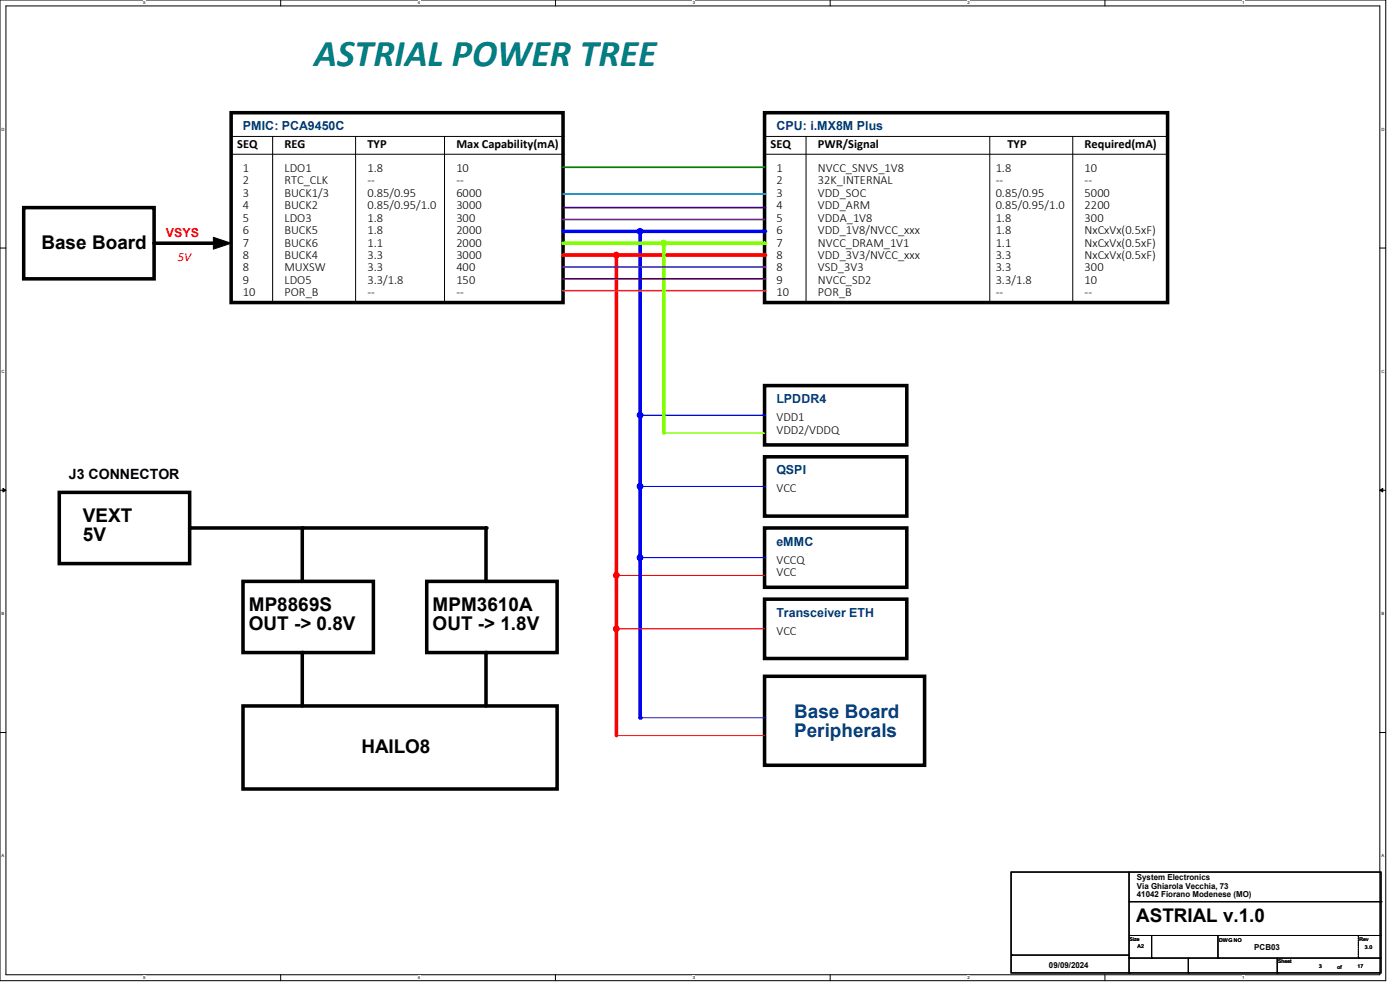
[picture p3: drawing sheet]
<svg xmlns="http://www.w3.org/2000/svg" width="420mm" height="297mm" viewBox="0 0 420 297" stroke-linecap="round" stroke-linejoin="round" font-family="sans-serif">
<defs><g id="words">
<text font-size="11.3" fill="#008080" x="94.2" y="19.7">ASTRIAL POWER TREE</text>
<g font-size="5.7">
<text x="12.4" y="74.6">Base Board</text>
<text x="24.9" y="156.4">VEXT</text>
<text x="24.9" y="162.3">5V</text>
<text x="74.7" y="183.1">MP8869S</text>
<text x="129.8" y="183.1">MPM3610A</text>
<text x="74.7" y="188.9">OUT -&gt; 0.8V</text>
<text x="129.8" y="188.9">OUT -&gt; 1.8V</text>
<text x="108.5" y="225.8">HAILO8</text>
</g>
<g font-size="5.7" fill="#004080">
<text x="238.3" y="215.1">Base Board</text>
<text x="238.3" y="220.9">Peripherals</text>
</g>
<text font-size="5.6" x="340.9" y="276.4">ASTRIAL v.1.0</text>
<text font-size="4.2" x="20.7" y="143.7">J3 CONNECTOR</text>
<g font-size="3.7" fill="#004080">
<text x="72.9" y="39">PMIC: PCA9450C</text>
<text x="232.9" y="39">CPU: i.MX8M Plus</text>
<text x="232.9" y="120.8">LPDDR4</text>
<text x="232.9" y="142.2">QSPI</text>
<text x="232.9" y="163.5">eMMC</text>
<text x="232.9" y="184.8">Transceiver ETH</text>
</g>
<g font-size="3.7">
<text x="71.1" y="44.4">SEQ</text>
<text x="85.3" y="44.4">REG</text>
<text x="110.2" y="44.4">TYP</text>
<text x="136.9" y="44.4">Max Capability(mA)</text>
<text x="231.1" y="44.4">SEQ</text>
<text x="245.4" y="44.4">PWR/Signal</text>
<text x="302.2" y="44.4">TYP</text>
<text x="325.4" y="44.4">Required(mA)</text>
<text x="72.9" y="51.6">1</text>
<text x="85.3" y="51.6">LDO1</text>
<text x="110.2" y="51.6">1.8</text>
<text x="136.9" y="51.6">10</text>
<text x="232.9" y="51.6">1</text>
<text x="245.4" y="51.6">NVCC_SNVS_1V8</text>
<text x="298.7" y="51.6">1.8</text>
<text x="325.4" y="51.6">10</text>
<text x="72.9" y="55.3">2</text>
<text x="72.9" y="59">3</text>
<text x="85.3" y="55.3">RTC_CLK</text>
<text x="85.3" y="59">BUCK1/3</text>
<text x="110.2" y="55.3">--</text>
<text x="110.2" y="59">0.85/0.95</text>
<text x="136.9" y="55.3">--</text>
<text x="136.9" y="59">6000</text>
<text x="232.9" y="55.3">2</text>
<text x="232.9" y="59">3</text>
<text x="245.4" y="55.3">32K_INTERNAL</text>
<text x="245.4" y="59">VDD_SOC</text>
<text x="298.7" y="55.3">--</text>
<text x="298.7" y="59">0.85/0.95</text>
<text x="325.4" y="55.3">--</text>
<text x="325.4" y="59">5000</text>
<text x="72.9" y="62.7">4</text>
<text x="85.3" y="62.7">BUCK2</text>
<text x="110.2" y="62.7">0.85/0.95/1.0</text>
<text x="136.9" y="62.7">3000</text>
<text x="232.9" y="62.7">4</text>
<text x="245.4" y="62.7">VDD_ARM</text>
<text x="298.7" y="62.7">0.85/0.95/1.0</text>
<text x="325.4" y="62.7">2200</text>
<text x="72.9" y="66.5">5</text>
<text x="72.9" y="70.2">6</text>
<text x="85.3" y="66.5">LDO3</text>
<text x="85.3" y="70.2">BUCK5</text>
<text x="110.2" y="66.5">1.8</text>
<text x="110.2" y="70.2">1.8</text>
<text x="136.9" y="66.5">300</text>
<text x="136.9" y="70.2">2000</text>
<text x="232.9" y="66.5">5</text>
<text x="232.9" y="70.2">6</text>
<text x="245.4" y="66.5">VDDA_1V8</text>
<text x="245.4" y="70.2">VDD_1V8/NVCC_xxx</text>
<text x="298.7" y="66.5">1.8</text>
<text x="298.7" y="70.2">1.8</text>
<text x="325.4" y="66.5">300</text>
<text x="325.4" y="70.2">NxCxVx(0.5xF)</text>
<text x="72.9" y="73.9">7</text>
<text x="72.9" y="77.6">8</text>
<text x="85.3" y="73.9">BUCK6</text>
<text x="85.3" y="77.6">BUCK4</text>
<text x="110.2" y="73.9">1.1</text>
<text x="110.2" y="77.6">3.3</text>
<text x="136.9" y="73.9">2000</text>
<text x="136.9" y="77.6">3000</text>
<text x="232.9" y="73.9">7</text>
<text x="232.9" y="77.6">8</text>
<text x="245.4" y="73.9">NVCC_DRAM_1V1</text>
<text x="245.4" y="77.6">VDD_3V3/NVCC_xxx</text>
<text x="298.7" y="73.9">1.1</text>
<text x="298.7" y="77.6">3.3</text>
<text x="325.4" y="73.9">NxCxVx(0.5xF)</text>
<text x="325.4" y="77.6">NxCxVx(0.5xF)</text>
<text x="72.9" y="81.4">8</text>
<text x="85.3" y="81.4">MUXSW</text>
<text x="110.2" y="81.4">3.3</text>
<text x="136.9" y="81.4">400</text>
<text x="232.9" y="81.4">8</text>
<text x="245.4" y="81.4">VSD_3V3</text>
<text x="298.7" y="81.4">3.3</text>
<text x="325.4" y="81.4">300</text>
<text x="72.9" y="85.1">9</text>
<text x="72.9" y="88.8">10</text>
<text x="85.3" y="85.1">LDO5</text>
<text x="85.3" y="88.8">POR_B</text>
<text x="110.2" y="85.1">3.3/1.8</text>
<text x="110.2" y="88.8">--</text>
<text x="136.9" y="85.1">150</text>
<text x="136.9" y="88.8">--</text>
<text x="232.9" y="85.1">9</text>
<text x="232.9" y="88.8">10</text>
<text x="245.4" y="85.1">NVCC_SD2</text>
<text x="245.4" y="88.8">POR_B</text>
<text x="298.7" y="85.1">3.3/1.8</text>
<text x="298.7" y="88.8">--</text>
<text x="325.4" y="85.1">10</text>
<text x="325.4" y="88.8">--</text>
<text x="232.9" y="126.2">VDD1</text>
<text x="232.9" y="130">VDD2/VDDQ</text>
<text x="232.9" y="147.6">VCC</text>
<text x="232.9" y="168.9">VCCQ</text>
<text x="232.9" y="172.6">VCC</text>
<text x="232.9" y="190.2">VCC</text>
</g>
<g font-size="3.7" fill="#f00">
<text x="49.8" y="71">VSYS</text>
<text x="53.3" y="78.2">5V</text>
</g>
<g font-size="2.5">
<text x="341.1" y="263.9">System Electronics</text>
<text x="341.1" y="266.3">Via Ghiarola Vecchia, 73</text>
<text x="341.1" y="268.8">41042 Fiorano Modenese (MO)</text>
<text x="376.3" y="284.9">PCB03</text>
<text x="314.7" y="290">09/09/2024</text>
</g>
<g font-size="1.6">
<text x="338.9" y="282">Size</text>
<text x="341.2" y="284.1">A2</text>
<text x="365.7" y="282.2">DWG NO</text>
<text x="407.8" y="282">Rev</text>
<text x="409.5" y="284.5">3.0</text>
<text x="383.4" y="288.7">Sheet</text>
<text x="395.7" y="290">3</text>
<text x="401.2" y="290.5">of</text>
<text x="407.2" y="290.2">17</text>
</g>
<g font-size="1.3">
<text x="43" y="1.3">5</text>
<text x="125.4" y="1.3">4</text>
<text x="207.8" y="1.3">3</text>
<text x="290.2" y="1.3">2</text>
<text x="372.7" y="1.3">1</text>
<text x=".5" y="39.2">D</text>
<text x="414.4" y="39.2">D</text>
<text x=".5" y="111.8">C</text>
<text x="414.4" y="111.8">C</text>
<text x=".5" y="184.4">B</text>
<text x="414.4" y="184.4">B</text>
<text x=".5" y="257">A</text>
<text x="414.4" y="257">A</text>
<text x="43" y="293.5">5</text>
<text x="125.4" y="293.5">4</text>
<text x="207.8" y="293.5">3</text>
<text x="290.2" y="293.5">2</text>
<text x="372.7" y="293.5">1</text>
</g>
</g></defs>
<path d="M0 0h415.7v293.9h-415.7zM1.8 1.8h412.1v290.3h-412.1z" fill="none" stroke="#000" stroke-width=".3"/>
<g fill="#fff">
<path d="M43 .2h.6v1.4h-.6z"/>
<path d="M43 292.3h.6v1.4h-.6z"/>
</g>
<path d="M84.2 0v1.8M84.2 292.1v1.8" fill="none" stroke="#000" stroke-width=".3"/>
<g fill="#fff">
<path d="M125.4 .2h.7v1.4h-.7z"/>
<path d="M125.4 292.3h.7v1.4h-.7z"/>
</g>
<path d="M166.6 0v1.8M166.6 292.1v1.8" fill="none" stroke="#000" stroke-width=".3"/>
<g fill="#fff">
<path d="M207.8 .2h.7v1.4h-.7z"/>
<path d="M207.8 292.3h.7v1.4h-.7z"/>
</g>
<path d="M249 0v1.8M249 292.1v1.8" fill="none" stroke="#000" stroke-width=".3"/>
<g fill="#fff">
<path d="M290.2 .2h.7v1.4h-.7z"/>
<path d="M290.2 292.3h.7v1.4h-.7z"/>
</g>
<path d="M331.5 0v1.8M331.5 292.1v1.8" fill="none" stroke="#000" stroke-width=".3"/>
<g fill="#fff">
<path d="M372.7 .2h.6v1.4h-.6z"/>
<path d="M372.7 292.3h.6v1.4h-.6z"/>
<path d="M.5 38.1h.9v1.4h-.9z"/>
<path d="M414.4 38.1h.9v1.4h-.9z"/>
<path d="M.5 110.6h.9v1.4h-.9z"/>
<path d="M414.4 110.6h.9v1.4h-.9z"/>
</g>
<path d="M0 74.3h1.8M413.9 74.3h1.8" fill="none" stroke="#000" stroke-width=".3"/>
<g fill="#fff">
<path d="M.5 183.2h.8v1.4h-.8z"/>
<path d="M414.4 183.2h.8v1.4h-.8z"/>
</g>
<path d="M0 146.9h1.8M413.9 146.9h1.8" fill="none" stroke="#000" stroke-width=".3"/>
<path d="M.9 146.4l.9 .5-.9 .5zM413.9 146.9l.9-.5v1z" fill="#000" stroke="#000" stroke-width=".3"/>
<g fill="#fff">
<path d="M.5 255.8h.8v1.4h-.8z"/>
<path d="M414.4 255.8h.8v1.4h-.8z"/>
</g>
<g fill="none" stroke="#000" stroke-width=".3">
<path d="M69.3 40.9h99.6M69.3 46.2h99.6M81.8 40.9v49.8M106.7 40.9v49.8M133.3 40.9v49.8M168.9 40.9h.1M168.9 46.2h.1M229.4 40.9h120.9M229.4 46.2h120.9M241.8 40.9v49.8M296.9 40.9v49.8M321.8 40.9v49.8"/>
<path d="M350.3 40.9h.1M350.3 46.2h.1M81.8 90.7h.1M106.7 90.7h.1M133.3 90.7h.1M241.8 90.7h.1M296.9 90.7h.1M321.8 90.7h.1M0 219.5h1.8M413.9 219.5h1.8"/>
</g>
<path d="M69.3 33.8h99.6v56.9h-99.6zM229.4 33.8h120.9v56.9h-120.9zM7.1 62.2h39.1v21.4h-39.1zM46.2 72.9h19.6M229.4 115.6h42.6v17.7h-42.6zM229.4 136.9h42.6v17.8h-42.6zM229.4 158.2h42.6v17.8h-42.6zM229.4 202.7h48v26.7h-48z" fill="none" stroke="#000" stroke-width="1.1"/>
<circle cx="46.2" cy="72.9" r=".53" fill="#000"/>
<path d="M64 71.1l5.3 1.8-5.3 1.8z" fill-rule="evenodd" fill="#000" stroke="#000" stroke-width=".3"/>
<path d="M192 124.5h37.4M229.4 124.5h.1M192 145.8h37.4M229.4 145.8h.1M192 167.1h37.4M229.4 167.1h.1M192 215.1h37.4M229.4 215.1h.1" fill="none" stroke="#00f" stroke-width=".3"/>
<path d="M199.1 129.8h30.3M199.1 129.8h.1" fill="none" stroke="#80ff00" stroke-width=".3"/>
<path d="M184.9 172.5h.1M184.9 172.5h44.5M184.9 220.5h.1M184.9 220.5h44.5" fill="none" stroke="#f00" stroke-width=".3"/>
<g fill="#00f" stroke="#00f" stroke-width=".3">
<circle cx="192" cy="124.4" r=".87"/>
<circle cx="192" cy="167.1" r=".87"/>
<circle cx="192" cy="145.8" r=".87"/>
</g>
<g fill="#f00" stroke="#f00" stroke-width=".3">
<circle cx="184.9" cy="172.4" r=".87"/>
<circle cx="184.9" cy="188.4" r=".87"/>
</g>
<path d="M168.9 65.8h60.5" fill="none" stroke="#800080" stroke-width=".51"/>
<circle cx="168.9" cy="65.8" r=".25" fill="#800080"/>
<path d="M184.9 76.5v144" fill="none" stroke="#f00" stroke-width="1.1"/>
<circle cx="184.9" cy="76.5" r=".53" fill="#f00"/>
<circle cx="192" cy="69.3" r=".87" fill="#00f" stroke="#00f" stroke-width=".3"/>
<path d="M192 69.3v145.8" fill="none" stroke="#00f" stroke-width="1.1"/>
<circle cx="192" cy="215.1" r=".53" fill="#00f"/>
<circle cx="199.1" cy="72.9" r=".87" fill="#80ff00" stroke="#80ff00" stroke-width=".3"/>
<circle cx="184.9" cy="76.4" r=".87" fill="#f00" stroke="#f00" stroke-width=".3"/>
<path d="M168.9 72.9h60.5" fill="none" stroke="#80ff00" stroke-width="1.1"/>
<circle cx="229.4" cy="72.9" r=".53" fill="#80ff00"/>
<path d="M168.9 69.3h60.5" fill="none" stroke="#00f" stroke-width="1.1"/>
<circle cx="229.4" cy="69.3" r=".53" fill="#00f"/>
<path d="M168.9 87.1h60.5" fill="none" stroke="#ff8000" stroke-width=".51"/>
<circle cx="229.4" cy="87.1" r=".25" fill="#ff8000"/>
<path d="M168.9 58.1h60.5" fill="none" stroke="#0080ff" stroke-width=".51"/>
<circle cx="229.4" cy="58.1" r=".25" fill="#0080ff"/>
<path d="M168.9 62.2h60.5" fill="none" stroke="#400080" stroke-width=".51"/>
<circle cx="229.4" cy="62.2" r=".25" fill="#400080"/>
<path d="M168.9 76.5h60.5" fill="none" stroke="#f00" stroke-width="1.1"/>
<circle cx="229.4" cy="76.5" r=".53" fill="#f00"/>
<path d="M199.1 129.8h30.3M199.1 129.8h.1" fill="none" stroke="#80ff00" stroke-width=".3"/>
<path d="M192 124.5h37.4M229.4 124.5h.1" fill="none" stroke="#00f" stroke-width=".3"/>
<path d="M168.9 50.1h60.5" fill="none" stroke="#008000" stroke-width=".51"/>
<circle cx="168.9" cy="50.1" r=".25" fill="#008000"/>
<path d="M199.1 72.9v56.9" fill="none" stroke="#80ff00" stroke-width="1.1"/>
<circle cx="199.1" cy="72.9" r=".53" fill="#80ff00"/>
<path d="M168.9 83.6h60.5" fill="none" stroke="#800040" stroke-width=".51"/>
<circle cx="229.4" cy="83.6" r=".25" fill="#800040"/>
<path d="M168.9 80h60.5" fill="none" stroke="#8000ff" stroke-width=".51"/>
<circle cx="229.4" cy="80" r=".25" fill="#8000ff"/>
<path d="M17.8 147.6h39.1v21.3h-39.1zM56.9 158.2h88.9v16M90.7 158.2v16M72.9 174.2h39.1v21.4h-39.1zM128 174.2h39.1v21.4h-39.1zM229.4 179.6h42.6v17.8h-42.6zM90.7 195.6v16M145.8 195.6v16M72.9 211.6h94.2v24.9h-94.2z" fill="none" stroke="#000" stroke-width="1.1"/>
<path d="M184.9 188.5h.1M184.9 188.5h44.5" fill="none" stroke="#f00" stroke-width=".3"/>
<g fill="#000">
<circle cx="56.9" cy="158.2" r=".53"/>
<circle cx="90.7" cy="158.2" r=".53"/>
<circle cx="145.8" cy="158.2" r=".53"/>
<circle cx="90.7" cy="195.6" r=".53"/>
<circle cx="145.8" cy="195.6" r=".53"/>
</g>
<g fill="none" stroke="#000" stroke-width=".3">
<path d="M303.3 261.4h111v30.2h-111zM338.7 270.3h75.6M338.7 261.4v30.2M414.3 270.3h.1M303.5 286.3h35.2M303.5 286.3h.1M338.7 287.1h75.6M338.7 287.1h.1M338.7 291.6h.1M338.9 280.4h75.4M338.9 280.4h.1M345.5 287.1h.1"/>
<path d="M345.5 280.4v6.7M356.5 291.6h.1M356.5 287.1v4.5M365.4 287.1h.1M365.4 280.4v6.7M383.2 291.6h.1M383.2 287.1v4.5"/>
</g>
<path d="M407.5 280.4v6.7M407.5 287.1h.1" fill="none" stroke="#000" stroke-width=".3" stroke-dasharray=".3"/>
<use href="#words"/>
</svg>
